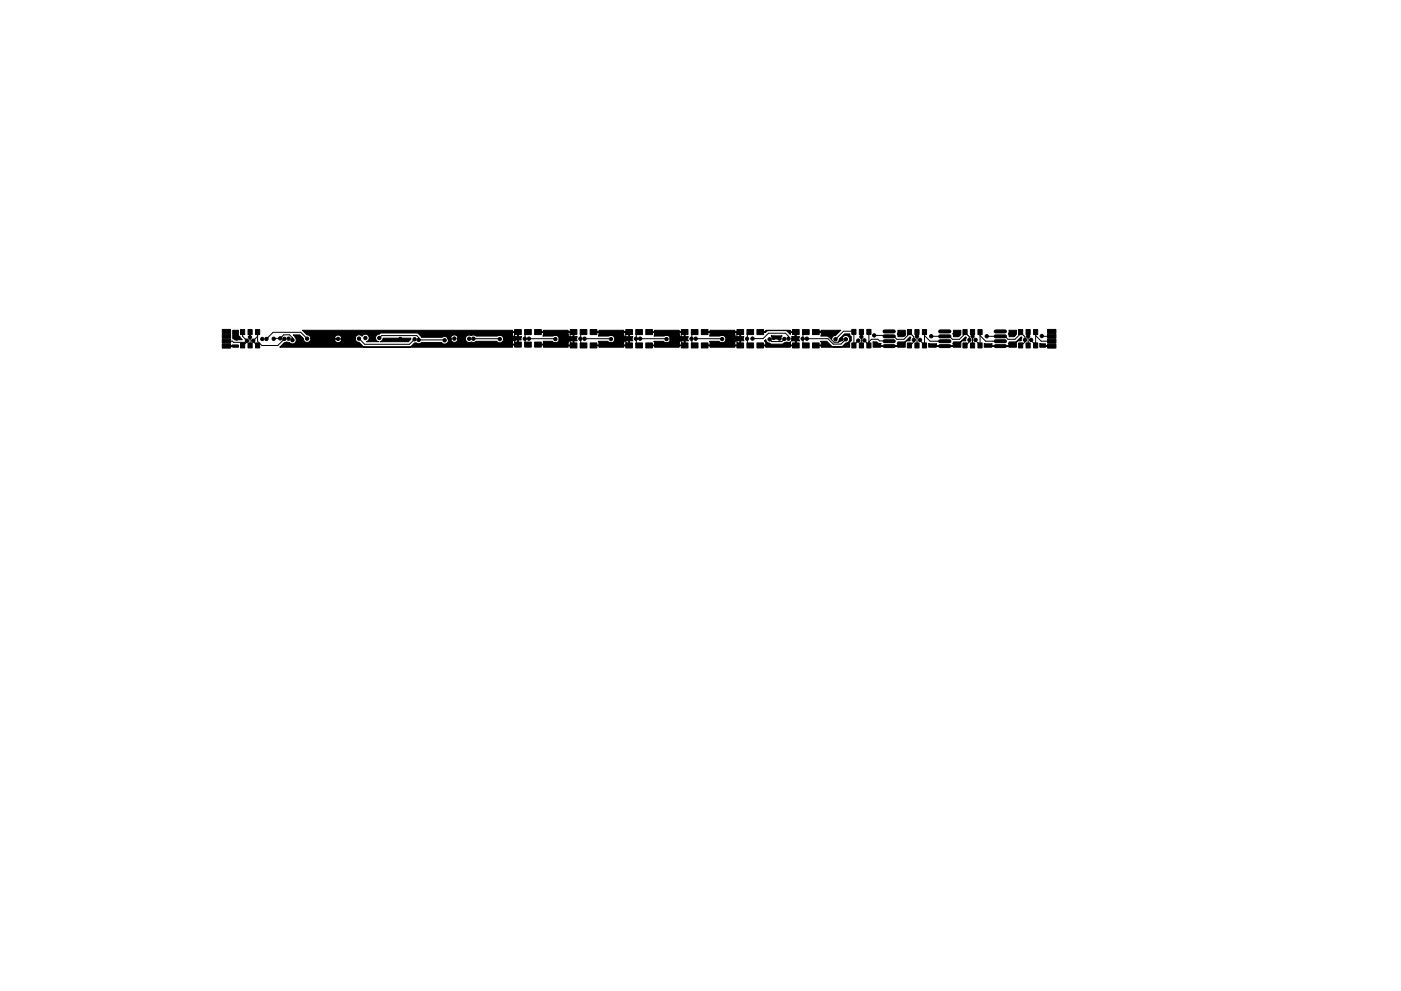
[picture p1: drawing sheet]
<svg xmlns="http://www.w3.org/2000/svg" width="420mm" height="297mm" viewBox="0 0 420 297" stroke-linecap="round" stroke-linejoin="round" font-family="sans-serif">
<g fill="#000" stroke="#000" stroke-width=".3">
<path d="M66.7 98.7h2.5v1.2h-2.5zM72.1 98.8h1.3v1.5h-1.3zM74.4 98.8h1.2v1.5h-1.2zM76.6 98.8h1.3v1.5h-1.3zM83.9 104.1l1.4-1.4 .7-.2 .8 .1a1.19 1.19 0 0 0 1.8 .1 1.19 1.19 0 0 0-.2-1.8l-.4-.5h1.9l1.1 1.1a1.14 1.14 0 0 0 1.1 1.2 1.14 1.14 0 0 0 1.1-1.2h7.1v.2a1.14 1.14 0 0 0 1.3 1 1.14 1.14 0 0 0 .9-1.3h4v.2a1.13 1.13 0 0 0 1.2 1l1.2 1.3 .5 .1h13.4l.5-.1 1-1.1h.5a1.13 1.13 0 0 0 1.6-.1h6.1a1.14 1.14 0 0 0 1.5 .2 1.14 1.14 0 0 0 .3-1.5h.8v.2a1.14 1.14 0 0 0 1.3 1 1.14 1.14 0 0 0 1-1.2h2.2v.2a1.23 1.23 0 0 0 1.8 .9l.7 .2 .7-.4h6.2a1.13 1.13 0 0 0 1.6 .2h3.1l.2 .7h1.3l-.2-1.3h-.9l-.4 .6h-3.1a1.14 1.14 0 0 0 .2-1.6 1.14 1.14 0 0 0-1.6-.2h-6.4l-.7-.3-.8 .1a1.14 1.14 0 0 0-1.7 .9h-2.2a1.14 1.14 0 0 0-1.1-1.1 1.14 1.14 0 0 0-1.2 1.1l-.9-.1a1.14 1.14 0 0 0-1.5-.2h-6.3l-.6-.8h27.9l.4 .6h.9l.2-1.2h-1.3l-.2 .6h-27.9l-.8-.5h-10.5l-.6 .2a1.21 1.21 0 0 0-1.3 1.1 1.21 1.21 0 0 0 1 1.3h-3.7a1.14 1.14 0 0 0 .6-1.8 1.14 1.14 0 0 0-1.9 .2 1.14 1.14 0 0 0-1.2-.4 1.14 1.14 0 0 0-.9 1l-4-.2a1.14 1.14 0 0 0-1.2-.8 1.14 1.14 0 0 0-1 1.1l-7.1-.1a1.13 1.13 0 0 0-1.1-1l-1.4-1.4h63l.2 .4h1.6v1.4l.9 .1-.1 1-.8 .2v1.3h-1.6l-.2 .7zM154.3 98.8h2v1.5h-2zM157.3 98.8h2v1.5h-2zM160.3 98.8h2v1.5h-2zM161.2 99.4h1.6l.2-.4h7.4l.1 .4h1.6v1.4l1 .1-.2 .5 .2 .8-1 .1v1.4h-1.6l-.1 .4h-7.4l-.2-.7h-1.6v-.3l1.6 .1 .2-.4h7.4l.1 .6h1.4l-.2-1.2h-.9l-.4 .6h-7.4l-.1-.5h2.7a1.14 1.14 0 0 0 1.6 .3 1.14 1.14 0 0 0 .3-1.6 1.14 1.14 0 0 0-1.6-.3h-3.1l.2-.4h7.4l.4 .6h.9l.2-1.2h-1.4l-.1 .6h-7.4l-.2-.6h-1.6zM171 98.8h2v1.5h-2zM174 98.8h2v1.5h-2zM177 98.8h2v1.5h-2z"/>
<path d="M177.9 99.4h1.6l.1-.4h7.4l.2 .4h1.6v1.4l1 .1-.2 .5 .2 .8-1 .1v1.4h-1.6l-.2 .4h-7.4l-.1-.4h-1.6v-.3h1.6l.1-.6h7.4l.2 .6h1.3l-.1-1.2h-1l-.4 .6h-7.4l-.2-.5h2.9a1.14 1.14 0 0 0 1.6 .3 1.14 1.14 0 0 0 .2-1.6 1.14 1.14 0 0 0-1.6-.3h-3l.1-.4h7.4l.4 .6h1l.1-1.2h-1.3l-.2 .6h-7.4l-.1-.6h-1.6zM187.7 98.8h2v1.5h-2zM190.7 98.8h2v1.5h-2zM193.7 98.8h2v1.5h-2zM194.5 99.4h1.6l.2-.4h7.4l.2 .4h1.6v1.4l.9 .1-.2 .5 .2 .8-.9 .1v1.4h-1.6l-.2 .4h-7.4l-.2-.4h-1.6v-.3h1.6l.2-.6h7.4l.2 .6h1.3l-.2-1.2h-.9l-.4 .6h-7.4l-.2-.5h2.9a1.14 1.14 0 0 0 1.6 .3 1.14 1.14 0 0 0 .2-1.6 1.14 1.14 0 0 0-1.6-.3h-3.1l.2-.4h7.4l.4 .6h.9l.2-1.2h-1.3l-.2 .6h-7.4l-.2-.6h-1.6zM204.3 98.8h2v1.5h-2zM207.3 98.8h2v1.5h-2zM210.3 98.8h2v1.5h-2zM211.2 99.4h1.6l.2-.4h7.4l.1 .4h1.6v1.4l1 .1-.2 .5 .2 .8-1 .1v1.4h-1.6l-.1 .4h-7.4l-.2-.4h-1.6v-.3h1.6l.2-.6h7.4l.1 .6h1.4l-.2-1.2h-.9l-.4 .6h-7.4l-.3-.5h2.9a1.14 1.14 0 0 0 1.6 .3 1.14 1.14 0 0 0 .3-1.6 1.14 1.14 0 0 0-1.6-.3h-3.1l.2-.4h7.4l.4 .6h.9l.2-1.2h-1.4l-.1 .6h-7.4l-.2-.6h-1.6zM221 98.8h2v1.5h-2zM224 98.8h2v1.5h-2zM227 98.8h2v1.5h-2z"/>
<path d="M227.9 99.4h1.6l.1-.4h7.4l.2 .4h1.6v1.4l1 .1-.2 .5 .2 .8-1 .1v1.4h-1.6l-.2 .4h-7.4l-.1-.4h-1.6v-.3l1.7-.1v-.8l-.4-.3 .5-.4a2.21 2.21 0 0 0 1.7 1.4h3a3.3 3.3 0 0 1 2.4-.6l.3-.2 .1 1h1.3v-1.1l-1.1-.1 .2-.6-.2-.7 1.1-.1v-1.1h-1.3l-.2 .5-1-1-.4-.1h-5.3l-.8 .6h-1.6zM237.7 98.8h2v1.5h-2zM240.7 98.8h2v1.5h-2zM243.7 98.8h2v1.5h-2zM314.2 98.7h2.5v1.2h-2.5zM66.7 103.1h2.5v1.2h-2.5zM66.7 101.7h2.5v1.2h-2.5zM66.7 100.2h2.5v1.2h-2.5zM67.8 103.6l3.7-.2v.7l-3.7-.2zM69.8 99h1.7v1.5l1.2 1.3h-2.3l-.6-.3zM72.1 102.8h1.3v1.5h-1.3zM74.4 102.8h1.2v1.5h-1.2z"/>
<path d="M76.6 102.8h1.3v1.5h-1.3zM114.9 101.4h8.3v.3l-.7 .7h-8.5a1.12 1.12 0 0 0 .9-1zM154.3 102.5h2v1.5h-2zM157.3 102.5h2v1.5h-2zM160.3 102.5h2v1.5h-2zM171 102.8h2v1.5h-2zM174 102.8h2v1.5h-2zM177 102.8h2v1.5h-2zM187.7 102.8h2v1.5h-2zM190.7 102.8h2v1.5h-2zM193.7 102.8h2v1.5h-2zM204.3 102.8h2v1.5h-2z"/>
<path d="M207.3 102.8h2v1.5h-2zM210.3 102.8h2v1.5h-2zM221 102.8h2v1.5h-2zM224 102.8h2v1.5h-2zM227 102.8h2v1.5h-2zM231.3 100.7h3.3l-.5 .9h-2.2l-.2-.6zM237.7 102.8h2v1.5h-2zM240.7 102.8h2v1.5h-2zM243.7 102.8h2v1.5h-2zM244.5 99.4h1.6l.2-.4h5.8l-1.5 1.6a1.13 1.13 0 0 0-1.2 1l-1-.9h-2.3l.2-.4-.2-.6h-1.6zM244.5 103.4h1.6l.2-.6-.2-.5h1.9l1.6 1.6h2.6l.5-.1 .9-1a1.14 1.14 0 0 0 1.2-1.1 1.14 1.14 0 0 0-1.1-1.2 1.14 1.14 0 0 0-1.2 1.2l-.6 .7h-.4l.2-.7 1.6-1.6h1.5l.1 .5 .4 .3v1.3l-.5 .5v1.4h-8.5l-.2-.4h-1.6zM255.5 102.8h1.2v1.5h-1.2z"/>
<path d="M255.5 98.7h1.2v1.5h-1.2zM257.7 102.8h1.3v1.5h-1.3zM257.7 98.7h1.3v1.5h-1.3zM260 102.8h1.2v1.5h-1.2zM260 98.7h1.2v1.5h-1.2zM269.3 99h2.2v1.2l-.8 .7-1.4-.1a1.21 1.21 0 0 1 0-1.5zM272.1 102.8h1.3v1.5h-1.3zM272.1 98.8h1.3v1.5h-1.3zM261.8 102.5h1.1l.6 .4 .7 .1v.6h4.9v-.6l.2-.5 2.1-.1 1.5-1.4 .3 .2-.3 .9-.9 .1-.4 .2-.1 1.7h-2.2l-.2-.2-7.3 .2zM274.4 102.8h1.2v1.5h-1.2zM274.4 98.8h1.2v1.5h-1.2zM276.6 102.8h1.3v1.5h-1.3z"/>
<path d="M276.6 98.8h1.3v1.5h-1.3zM285.9 99h2.3v1.2l-.8 .7-1.4-.1a1.21 1.21 0 0 1 0-1.5zM288.8 102.8h1.2v1.5h-1.2zM288.8 98.8h1.2v1.5h-1.2zM278.5 102.9l2.4 .2v.5h4.9l-.1-.6 .3-.5 2-.1 1.6-1.4 .2 .2-.2 .9-.9 .1-.4 .2-.1 1.7h-2.3l-.1-.2-7.3 .2zM291 102.8h1.3v1.5h-1.3zM291 98.8h1.3v1.5h-1.3zM293.3 102.8h1.2v1.5h-1.2zM293.3 98.8h1.2v1.5h-1.2zM302.6 99h2.2v1.2l-.7 .7-1.5-.1a1.22 1.22 0 0 1 0-1.5zM305.5 102.8h1.2v1.5h-1.2zM305.5 98.8h1.2v1.5h-1.2z"/>
<path d="M295.2 102.9l2.4 .2-.1 .5h5l-.1-.6 .2-.5 2.1-.1 1.6-1.4 .2 .2-.2 .9-1 .1-.4 .2-.1 1.7h-2.2l-.1-.2-7.3 .2zM307.7 102.8h1.3v1.5h-1.3zM307.7 98.8h1.3v1.5h-1.3zM310 102.8h1.2v1.5h-1.2zM310 98.8h1.2v1.5h-1.2zM311.8 102.9l1.7 .2 .2 .5h1.8l.1 .3-3.8 .2zM314.2 103.1h2.5v1.2h-2.5zM314.2 101.7h2.5v1.2h-2.5zM314.2 100.2h2.5v1.2h-2.5z"/>
<circle cx="71" cy="101.5" r=".5"/>
<circle cx="74" cy="102.1" r=".5"/>
<circle cx="75" cy="101.1" r=".5"/>
<circle cx="76" cy="102.1" r=".5"/>
<circle cx="78.7" cy="101.6" r=".5"/>
<circle cx="79.9" cy="101.6" r=".5"/>
<circle cx="82.1" cy="101.5" r=".5"/>
<circle cx="84" cy="101.4" r=".5"/>
<circle cx="85.3" cy="101.6" r=".5"/>
<circle cx="86.5" cy="101.5" r=".5"/>
<circle cx="87.7" cy="101.9" r=".5"/>
<circle cx="90.4" cy="101.5" r=".5"/>
<circle cx="92.1" cy="101.5" r=".5"/>
<circle cx="100.1" cy="101.6" r=".5"/>
<circle cx="101.4" cy="101.6" r=".5"/>
<circle cx="102.7" cy="101.6" r=".5"/>
<circle cx="107.7" cy="101.5" r=".5"/>
<circle cx="109.6" cy="101.3" r=".5"/>
<circle cx="113.8" cy="101.3" r=".5"/>
<circle cx="120.1" cy="101.6" r=".5"/>
<circle cx="124.3" cy="101.7" r=".5"/>
<circle cx="125.6" cy="101.9" r=".5"/>
<circle cx="133.4" cy="102" r=".5"/>
<circle cx="134.9" cy="101.6" r=".5"/>
<circle cx="136.3" cy="101.5" r=".5"/>
<circle cx="137.7" cy="101.6" r=".5"/>
<circle cx="140.7" cy="101.5" r=".5"/>
<circle cx="142" cy="101.5" r=".5"/>
<circle cx="149.9" cy="101.6" r=".5"/>
<circle cx="151.5" cy="101.6" r=".5"/>
<circle cx="154.3" cy="101.6" r=".5"/>
<circle cx="157.4" cy="101.5" r=".5"/>
<circle cx="158.6" cy="101.5" r=".5"/>
<circle cx="166.6" cy="101.6" r=".5"/>
<circle cx="168.2" cy="101.6" r=".5"/>
<circle cx="171" cy="101.6" r=".5"/>
<circle cx="174.1" cy="101.5" r=".5"/>
<circle cx="175.3" cy="101.5" r=".5"/>
<circle cx="183.2" cy="101.6" r=".5"/>
<circle cx="185" cy="101.6" r=".5"/>
<circle cx="187.7" cy="101.6" r=".5"/>
<circle cx="190.7" cy="101.5" r=".5"/>
<circle cx="192" cy="101.5" r=".5"/>
<circle cx="199.9" cy="101.6" r=".5"/>
<circle cx="201.4" cy="101.6" r=".5"/>
<circle cx="204.3" cy="101.6" r=".5"/>
<circle cx="207.4" cy="101.5" r=".5"/>
<circle cx="208.6" cy="101.5" r=".5"/>
<circle cx="216.6" cy="101.6" r=".5"/>
<circle cx="218.3" cy="101.6" r=".5"/>
<circle cx="221" cy="101.6" r=".5"/>
<circle cx="224.1" cy="101.5" r=".5"/>
<circle cx="225.7" cy="101.5" r=".5"/>
<circle cx="230.8" cy="101.7" r=".5"/>
<circle cx="232" cy="101.3" r=".5"/>
<circle cx="233.8" cy="101.5" r=".5"/>
<circle cx="235.2" cy="101.6" r=".5"/>
<circle cx="236.5" cy="101.5" r=".5"/>
<circle cx="237.9" cy="101.6" r=".5"/>
<circle cx="240.7" cy="101.5" r=".5"/>
<circle cx="242" cy="101.5" r=".5"/>
<circle cx="250.6" cy="101.7" r=".5"/>
<circle cx="252.4" cy="101.7" r=".5"/>
<circle cx="253.7" cy="101.7" r=".5"/>
<circle cx="257.4" cy="102.1" r=".5"/>
<circle cx="258.3" cy="101" r=".5"/>
<circle cx="259.2" cy="102" r=".5"/>
<circle cx="262.2" cy="100.5" r=".5"/>
<circle cx="271.1" cy="100.3" r=".5"/>
<circle cx="274.1" cy="101.9" r=".5"/>
<circle cx="275" cy="100.8" r=".5"/>
<circle cx="275.9" cy="101.9" r=".5"/>
<circle cx="279.3" cy="100.8" r=".5"/>
<circle cx="287.4" cy="100.3" r=".5"/>
<circle cx="290.7" cy="101.9" r=".5"/>
<circle cx="291.7" cy="100.8" r=".5"/>
<circle cx="292.6" cy="101.9" r=".5"/>
<circle cx="295.9" cy="100.8" r=".5"/>
<circle cx="304.1" cy="100.3" r=".5"/>
<circle cx="307.4" cy="101.9" r=".5"/>
<circle cx="308.3" cy="100.8" r=".5"/>
<circle cx="309.2" cy="101.9" r=".5"/>
<circle cx="312.4" cy="100.7" r=".5"/>
</g>
<path d="M265.3 99.3h2.8M281.9 99.3h2.8M298.6 99.3h2.8M265.3 103.7h2.8M265.3 102.3h2.8M265.3 100.8h2.8M281.9 103.7h2.8M281.9 102.3h2.8M281.9 100.8h2.8M298.6 103.7h2.8M298.6 102.3h2.8M298.6 100.8h2.8" fill="none" stroke="#000" stroke-width="1.2"/>
<g fill="none" stroke="#000" stroke-width=".3">
<path d="M72.8 99.3v1.5l1.2 1.3M75 99.3v4.5M77 99.5l.2 .3M77.3 99.3l-.1 3 1.3 1.3h4.8l2-2M155.3 99l-1 1v2.5l1 1M158.3 99l-.8 .9v3.6M172 99l-1 1v2.5l1 1M175 99l-.9 .9 .1 3.6M188.7 99l-1 1v2.5l1 1M191.7 99l-.9 .9v3.6M205.3 99l-1 1v2.5l1 1M208.3 99l-.8 .9-.1 1.6 .1 2h.8"/>
<path d="M222 99l-1 1v2.5l1 1M225 99l-.9 .9 .1 3.6M238.7 99l-.1 1.5-.7 .7v.4l.8 .7v1.2M241.7 99l-.9 .9v3.6M244.7 99.3h2.1l3.3 3.3h1.4l.9-.9M258.3 99.3v4.5M260.6 99.3v4.5M272.8 99.3v.7l-1.7 1.7h-2.1l-.9-.9h-1.4l-.3-.3h-4.2M272.8 99.7l.9 .9M275 99.3v4.5M277.3 99.3v4.5M289.4 99.3v.7l-1.7 1.7h-2.1l-.9-.9"/>
<path d="M289.4 99.7l1.3 1.3v1.5l-1.3 1.3M291.7 99.3v4.5M293.9 99.3v4.5M306.1 99.3v.7l-1.7 1.7h-2.1l-.9-.9M306.1 99.7l1.3 1.3v1.5l-1.3 1.3M308.3 99.3v4.5M310.6 99.3v4.5M74 102.1l-.5 .5h-3.4l-.4-.3h-1.5M74 102.1v.4l-1 1M75 101.6h.1M77.3 100.8l-1.3 1.3 1 1.4M82.1 101.5l1.9-.1 1.1-1h1.7l.9 .8v.7"/>
<path d="M92.1 101.5l-1.9-1.9h-8.3l-2 2M107.7 101.5l1.7 1.7h13.4l1.5-1.5M113.8 101.3l.7-.7h10.5l.6 .6v.7l7.8 .1M140.8 101.4v.2M142 101.5l7.9 .1M157.5 103.5h.1M157.5 103.5h.8M158.6 101.5l8 .1M174.2 103.5h.1M174.2 103.5h.8M175.3 101.5l7.9 .1M190.8 103.5h.1"/>
<path d="M190.8 103.5h.9M192 101.5l7.9 .1M208.6 101.5l8 .1M224.2 103.5h.1M224.2 103.5h.8M225.7 101.5h3.2l1.6-1.6h5.1l.9 .9v.7M235.2 101.6l-.8 .8h-2.9l-.7-.7M240.8 103.5h.1M240.8 103.5h.9M242 101.5h6.3l1.6 1.6h2.3l1.5-1.4M250.6 101.7l2.4-2.4h3.1v4.5M257.4 102.1l-1.3 1.3"/>
<path d="M259.2 102v.1M259.2 102.1l1.4 1.3M266.7 102.3l-2.9-.1-.5-.5h-1.9l-.8 .8M273.7 100.6l.4 .4v1.5l-1.3 1.3M273.7 100.6h.1M275.9 101.9l1.4 1.5M277.3 100.6l1.6 1.7h4.4l.5-.5M279.3 100.8h.1M279.3 100.8h4M281.9 102.3h.1M283.3 103.7v.1M290.3 100.6h.1"/>
<path d="M290.7 101.9h.1M292.6 101.9l1.3 1.5M293.9 100.6l1.7 1.7h4.4M295.9 100.8h.1M296 100.8h4M307 100.6h.1M307.4 101.9h.1M309.2 101.9l1.4 1.5M310.6 100.6l1.7 1.7h2.1M315.1 100.7l.1 .1-2.8-.1 .2 .1"/>
</g>
</svg>
